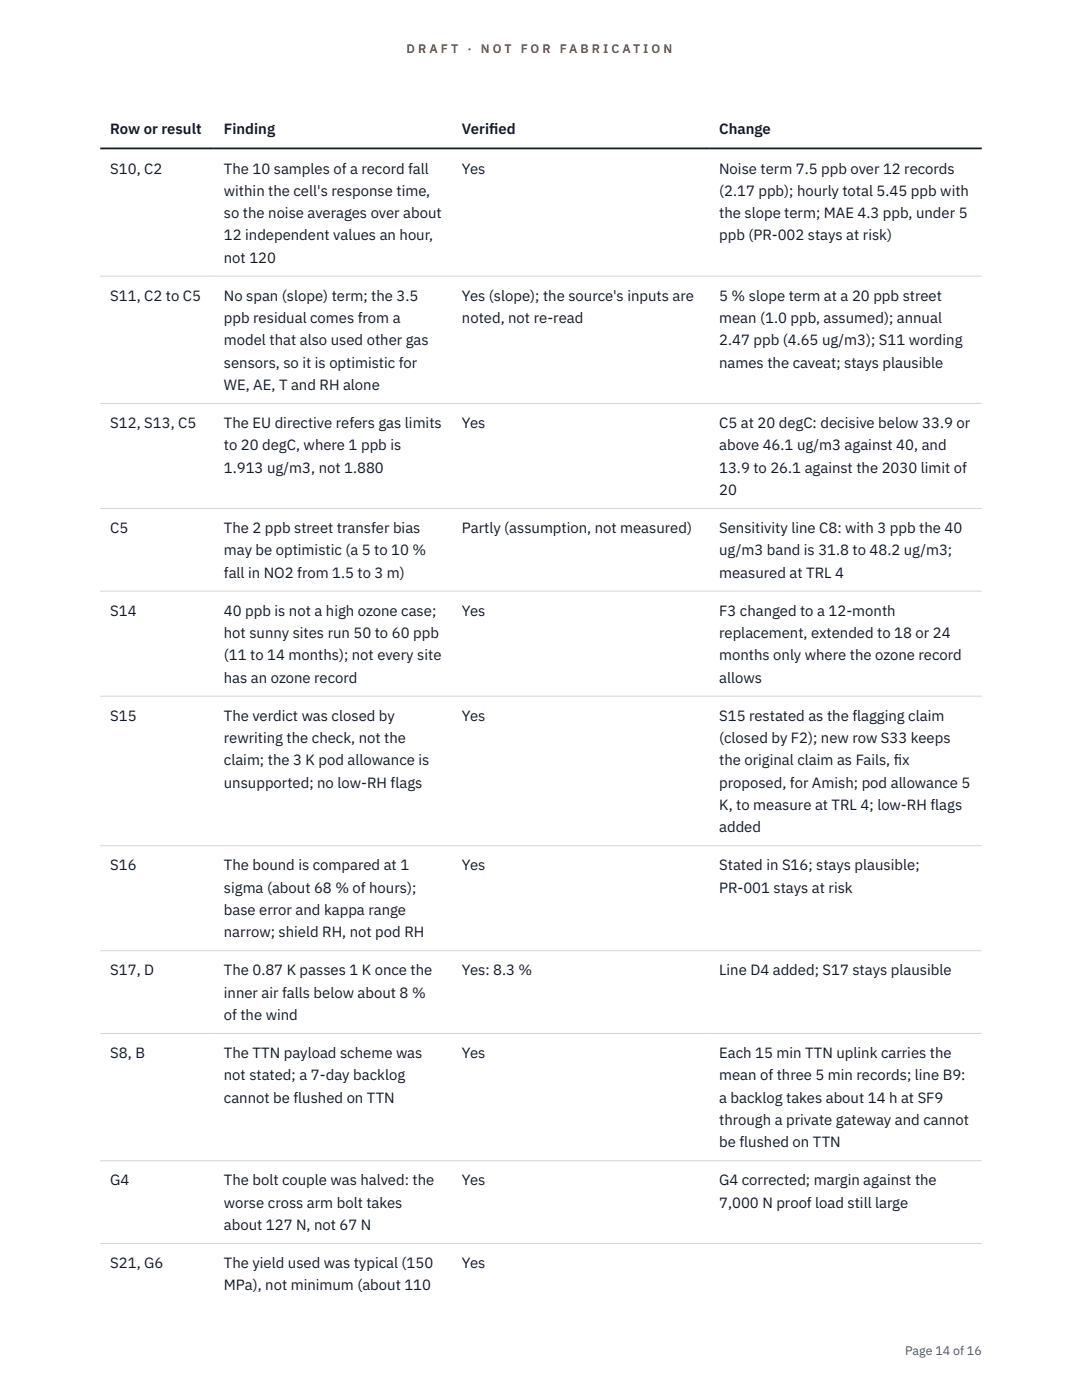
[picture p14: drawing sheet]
<svg xmlns="http://www.w3.org/2000/svg" width="216mm" height="279mm" viewBox="0 0 216 279" stroke-linecap="round" stroke-linejoin="round" font-family="sans-serif">
<defs><g id="words">
<g font-size="3" fill="#111827">
<text x="22" y="26.8">Row or result</text>
<text x="44.7" y="26.8">Finding</text>
<text x="92.2" y="26.8">Verif</text>
<text x="97.6" y="26.8">ied</text>
<text x="143.5" y="26.8">Change</text>
<text x="22" y="34.6">S10, C2</text>
<text x="44.7" y="34.6">The 10 samples of a record fall</text>
<text x="92.2" y="34.6">Yes</text>
<text x="143.5" y="34.6">Noise term 7.5 ppb over 12 records</text>
<text x="44.7" y="39.1">within the cell's response time,</text>
<text x="143.5" y="39.1">(2.17 ppb); hourly total 5.45 ppb with</text>
<text x="44.7" y="43.5">so the noise averages over about</text>
<text x="44.7" y="48">12 independent values an hour,</text>
<text x="143.5" y="43.5">the slope term; MAE 4.3 ppb, under 5</text>
<text x="143.5" y="48">ppb (PR-002 stays at risk)</text>
<text x="44.7" y="52.4">not 120</text>
<text x="22" y="60">S11, C2 to C5</text>
<text x="44.7" y="60">No span (slope) term; the 3.5</text>
<text x="44.7" y="64.5">ppb residual comes from a</text>
<text x="92.2" y="60">Yes (slope); the source's inputs are</text>
<text x="92.2" y="64.5">noted, not re-read</text>
<text x="143.5" y="60">5 % slope term at a 20 ppb street</text>
<text x="143.5" y="64.5">mean (1.0 ppb, assumed); annual</text>
<text x="44.7" y="68.9">model that also used other gas</text>
<text x="143.5" y="68.9">2.47 ppb (4.65 ug/m3); S11 wording</text>
<text x="44.7" y="73.4">sensors, so it is optimistic for</text>
<text x="44.7" y="77.8">WE, AE, T and RH alone</text>
<text x="143.5" y="73.4">names the caveat; stays plausible</text>
<text x="22" y="85.4">S12, S13, C5</text>
<text x="44.7" y="85.4">The EU directive refers gas limits</text>
<text x="44.7" y="89.9">to 20 degC, where 1 ppb is</text>
<text x="92.2" y="85.4">Yes</text>
<text x="143.5" y="85.4">C5 at 20 degC: decisive below 33.9 or</text>
<text x="143.5" y="89.9">above 46.1 ug/m3 against 40, and</text>
<text x="44.7" y="94.3">1.913 ug/m3, not 1.880</text>
<text x="143.5" y="94.3">13.9 to 26.1 against the 2030 limit of</text>
<text x="143.5" y="98.8">20</text>
<text x="22" y="106.4">C5</text>
<text x="44.7" y="106.4">The 2 ppb street transfer bias</text>
<text x="92.2" y="106.4">Partly (assumption, not measured)</text>
<text x="143.5" y="106.4">Sensitivity line C8: with 3 ppb the 40</text>
<text x="44.7" y="110.8">may be optimistic (a 5 to 10 %</text>
<text x="143.5" y="110.8">ug/m3 band is 31.8 to 48.2 ug/m3;</text>
<text x="44.7" y="115.3">fall in NO2 from 1.5 to 3 m)</text>
<text x="143.5" y="115.3">measured at TRL 4</text>
<text x="22" y="122.9">S14</text>
<text x="44.7" y="122.9">40 ppb is not a high ozone case;</text>
<text x="92.2" y="122.9">Yes</text>
<text x="143.5" y="122.9">F3 changed to a 12-month</text>
<text x="44.7" y="127.3">hot sunny sites run 50 to 60 ppb</text>
<text x="44.7" y="131.8">(11 to 14 months); not every site</text>
<text x="143.5" y="127.3">replacement, extended to 18 or 24</text>
<text x="143.5" y="131.8">months only where the ozone record</text>
<text x="44.7" y="136.2">has an ozone record</text>
<text x="143.5" y="136.2">allows</text>
<text x="22" y="143.9">S15</text>
<text x="44.7" y="143.9">The verdict was closed by</text>
<text x="92.2" y="143.9">Yes</text>
<text x="143.5" y="143.9">S15 restated as the flagging claim</text>
<text x="44.7" y="148.3">rewriting the check, not the</text>
<text x="143.5" y="148.3">(closed by F2); new row S33 keeps</text>
<text x="44.7" y="152.7">claim; the 3 K pod allowance is</text>
<text x="143.5" y="152.7">the original claim as Fails, f</text>
<text x="178.4" y="152.7">ix</text>
<text x="44.7" y="157.2">unsupported; no low-RH flags</text>
<text x="143.5" y="157.2">proposed, for Amish; pod allowance 5</text>
<text x="143.5" y="161.6">K, to measure at TRL 4; low-RH flags</text>
<text x="143.5" y="166.1">added</text>
<text x="22" y="173.7">S16</text>
<text x="44.7" y="173.7">The bound is compared at 1</text>
<text x="92.2" y="173.7">Yes</text>
<text x="143.5" y="173.7">Stated in S16; stays plausible;</text>
<text x="44.7" y="178.1">sigma (about 68 % of hours);</text>
<text x="143.5" y="178.1">PR-001 stays at risk</text>
<text x="44.7" y="182.6">base error and kappa range</text>
<text x="44.7" y="187">narrow; shield RH, not pod RH</text>
<text x="22" y="194.7">S17, D</text>
<text x="44.7" y="194.7">The 0.87 K passes 1 K once the</text>
<text x="92.2" y="194.7">Yes: 8.3 %</text>
<text x="143.5" y="194.7">Line D4 added; S17 stays plausible</text>
<text x="44.7" y="199.1">inner air falls below about 8 %</text>
<text x="44.7" y="203.6">of the wind</text>
<text x="22" y="211.2">S8, B</text>
<text x="44.7" y="211.2">The TTN payload scheme was</text>
<text x="44.7" y="215.6">not stated; a 7-day backlog</text>
<text x="92.2" y="211.2">Yes</text>
<text x="143.5" y="211.2">Each 15 min TTN uplink carries the</text>
<text x="143.5" y="215.6">mean of three 5 min records; line B9:</text>
<text x="44.7" y="220.1">cannot be flushed on TTN</text>
<text x="143.5" y="220.1">a backlog takes about 14 h at SF9</text>
<text x="143.5" y="224.5">through a private gateway and cannot</text>
<text x="143.5" y="229">be flushed on TTN</text>
<text x="22" y="236.6">G4</text>
<text x="44.7" y="236.6">The bolt couple was halved: the</text>
<text x="92.2" y="236.6">Yes</text>
<text x="143.5" y="236.6">G4 corrected; margin against the</text>
<text x="44.7" y="241">worse cross arm bolt takes</text>
<text x="44.7" y="245.5">about 127 N, not 67 N</text>
<text x="143.5" y="241">7,000 N proof load still large</text>
<text x="22" y="253.1">S21, G6</text>
<text x="44.7" y="253.1">The yield used was typical (150</text>
<text x="44.7" y="257.5">MPa), not minimum (about 110</text>
<text x="92.2" y="253.1">Yes</text>
</g>
<g font-size="2.5" fill="#b45309">
<text x="81.1" y="10.5">D R A F T</text>
<text x="93.3" y="10.5">·</text>
<text x="95.9" y="10.5">N O T</text>
<text x="103.9" y="10.5">F O R</text>
<text x="111.7" y="10.5">F A B R I C A T I O N</text>
</g>
<text font-size="2.5" fill="#4b5563" x="180.6" y="270.3">Page 14 of 16</text>
</g></defs>
<path d="M20 55.1h175.9M20 80.5h175.9M20 101.5h175.9M20 118h175.9M20 138.9h175.9M20 168.8h175.9M20 189.7h175.9M20 206.3h175.9M20 231.7h175.9M20 248.2h175.9" fill="none" stroke="#d1d5db" stroke-width=".2"/>
<path d="M20 29.6h175.9" fill="none" stroke="#111827" stroke-width=".35"/>
<use href="#words"/>
</svg>
